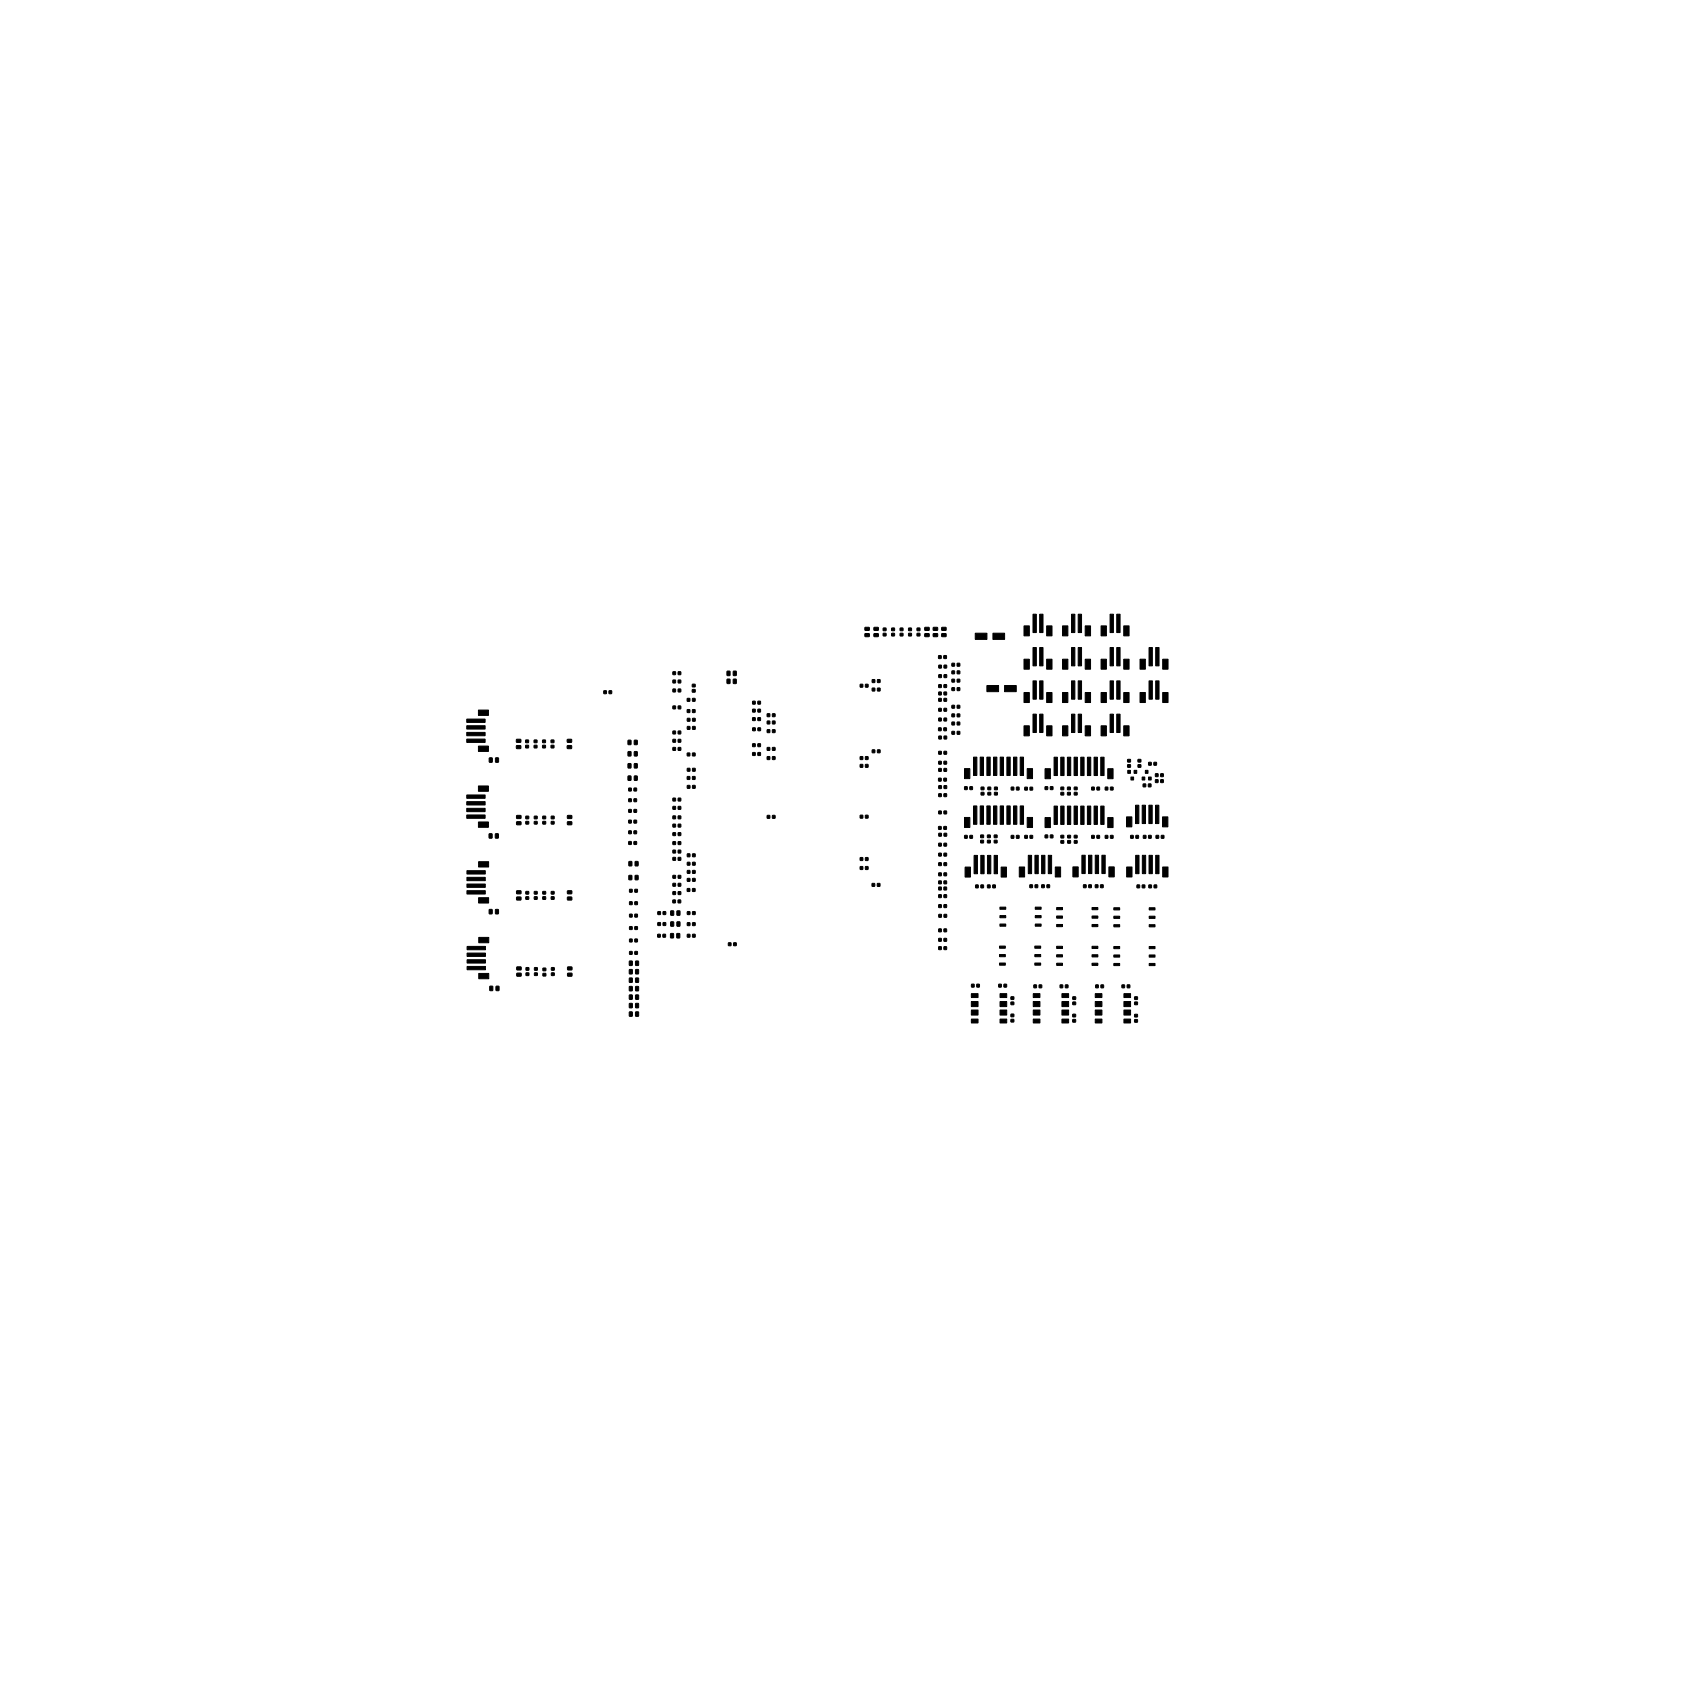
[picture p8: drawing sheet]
<svg xmlns="http://www.w3.org/2000/svg" width="508mm" height="508mm" viewBox="0 0 508 508" stroke-linecap="round" stroke-linejoin="round" font-family="sans-serif">
<g fill="#000" stroke="#000" stroke-width=".3">
<path d="M259.4 188.2l1.2-.1 .1 .8-1.3 .1zM259.4 190h1.2l.1 .8-1.2 .1zM262.1 190h1.2l.1 .8-1.2 .1zM262.1 188.2l1.2-.1 .1 .9h-1.3zM264.9 189.9h.8v.8h-.8zM264.9 188.4l.8-.1v.8h-.8zM267.4 189.9h.8v.8h-.8zM267.4 188.4l.8-.1v.8h-.8zM269.9 189.9h.9v.8h-.9zM269.9 188.4l.9-.1v.8h-.9zM272.5 189.9h.8v.8h-.8zM272.5 188.4l.8-.1v.8h-.8z"/>
<path d="M275 189.9h.8l.1 .8h-.9zM275 188.4l.8-.1 .1 .8h-.9zM277.3 190.1l1.2-.1 .1 .8-1.2 .1zM277.3 188.2l1.2-.1 .1 .9h-1.2zM279.9 190h1.2l.1 .8-1.3 .1zM279.9 188.2l1.2-.1 .1 .9h-1.3zM281.5 196.6h.7v.9h-.7zM281.5 199.5h.8v.8h-.8zM282.4 188.2l1.2-.1 .1 .9h-1.2zM282.4 190.1l1.2-.1 .1 .8-1.2 .1zM283 196.6h.8v.9h-.7zM283.1 199.5h.8v.8h-.8z"/>
<path d="M285.5 198.9h.7v.9h-.7zM287 198.9h.8v.9h-.7zM292.5 189.9h3.5v1.8h-3.5zM297.8 189.9h3.5v1.8h-3.5zM307.1 187.7h1.6v3h-1.6zM307.1 197.7h1.6v3h-1.6zM309.8 184.2h1v5.5h-1zM309.8 194.2h1v5.5h-1zM311.8 184.2h1v5.5h-1zM311.8 194.2h1v5.5h-1zM313.9 187.7h1.6v3h-1.6zM313.9 197.7h1.6v3h-1.6z"/>
<path d="M318.6 187.7h1.6v3h-1.6zM318.6 197.7h1.6v3h-1.6zM321.3 184.2h1v5.5h-1zM321.3 194.2h1v5.5h-1zM323.3 184.2h1v5.5h-1zM323.3 194.2h1v5.5h-1zM325.4 187.7h1.6v3h-1.6zM325.4 197.7h1.6v3h-1.6zM330.2 187.7h1.6v3h-1.6zM330.2 197.7h1.6v3h-1.6zM332.9 184.2h1v5.5h-1zM332.9 194.2h1v5.5h-1z"/>
<path d="M334.9 184.2h1v5.5h-1zM334.9 194.2h1v5.5h-1zM337 187.7h1.6v3h-1.6zM337 197.7h1.6v3h-1.6zM341.9 197.7h1.6v3h-1.6zM344.6 194.2h1v5.5h-1zM346.6 194.2h1v5.5h-1zM348.7 197.7h1.6v3h-1.6zM140 217.6h5.5v1h-5.5zM140 219.6h5.5v1h-5.5zM140 215.6h5.5v1h-5.5zM143.5 212.9h3v1.6h-3z"/>
<path d="M181.1 207.2h.7v.8h-.7zM182.7 207.2h.7v.8h-.8zM201.8 219.2l.8 .1v.8h-.8zM201.8 211.7h.8l-.1 .9-.7-.1zM201.8 204h.8v.8h-.8zM201.8 201.5h.8v.8h-.8zM201.8 206.6h.8l-.1 .9h-.7zM203.4 219.2l.7 .1v.8h-.7zM203.4 211.7h.7v.9l-.7-.1zM203.4 204h.7v.8h-.7zM203.4 201.5h.7v.8h-.7zM203.4 206.6h.7v.9h-.7z"/>
<path d="M206.1 212.8h.8l-.1 .8h-.7zM206.1 209.5h.7v.8h-.7zM206.1 217.9h.8v.8h-.8zM206.1 215.4l.8 .1v.8h-.8zM207.7 212.8h.7v.8h-.7zM207.7 209.5h.7v.8h-.7zM207.7 217.9h.7v.8h-.7zM207.7 215.4l.8 .1-.1 .8h-.7zM207.6 205.2h.8l.1 .7-.9 .1zM207.6 206.8h.8l.1 .7-.9 .1zM218 201.3h.9l-.1 1.3-.8-.1zM218.1 203.7h.8l-.1 1.3-.8-.1z"/>
<path d="M219.9 201.3h.9l-.1 1.3-.8-.1zM219.9 203.7h.9l-.1 1.3-.8-.1zM225.7 215.2h.8v.9l-.8-.1zM225.7 212.7h.8v.8h-.8zM225.7 210.3h.8v.8h-.8zM225.7 218.3h.8v.8h-.8zM227.3 215.2h.7v.9l-.7-.1zM227.3 212.7h.7v.8h-.7zM227.3 210.3h.7v.8h-.7zM227.3 218.3h.8l-.1 .8h-.7zM230.1 218.8h.7v.9l-.7-.1zM230.1 216.3h.7v.8h-.7z"/>
<path d="M230.1 214.1h.7v.8h-.7zM231.7 218.8h.7v.9l-.8-.1zM231.7 216.3h.7v.8h-.8zM231.7 214.1h.7v.8h-.8zM258 205.2h.7v.8h-.7zM259.5 205.2h.8v.8h-.8zM261.6 206.4h.7v.8h-.7zM261.6 203.8h.7v.9h-.7zM263.2 206.4h.7v.8h-.7zM263.2 203.8h.7v.9h-.7zM281.5 218.3h.7v.8h-.7zM281.5 215.4h.8v.8h-.8z"/>
<path d="M281.5 212.5h.8v.8l-.8-.1zM281.5 209.5h.8l-.1 .8h-.7zM281.5 207.6h.8v.8h-.8zM281.5 205.3h.8v.9l-.8-.1zM281.5 202.3h.8v.9h-.8zM283 218.3h.8v.8h-.8zM283.1 215.4h.8l-.1 .8h-.7zM283.1 212.4l.8 .1-.1 .8h-.7zM283.1 209.5h.7v.8h-.7zM283.1 207.6h.8l-.1 .8h-.7zM283.1 205.3h.8l-.1 .9h-.7zM283.1 202.3h.8l-.1 .9h-.7z"/>
<path d="M285.5 203.7h.7v.8h-.7zM285.5 219.3h.7v.9h-.7zM285.5 216.6h.7v.8h-.7zM285.5 214.1h.7v.8h-.7zM285.5 211.5h.7v.9l-.7-.1zM285.5 206.2l.7 .1v.8h-.7zM285.5 201.2h.7v.8h-.7zM287 203.7h.8v.8h-.7zM287.1 219.3h.7v.9h-.8zM287.1 216.6h.7v.8h-.8zM287 214.1h.8v.8h-.7zM287.1 211.5h.7v.9l-.8-.1z"/>
<path d="M287 206.3h.8v.8h-.7zM287 201.2h.8v.8h-.7zM296 205.6h3.5v1.8h-3.5zM301.3 205.6h3.5v1.8h-3.5zM307.1 207.7h1.6v3h-1.6zM307.1 217.7h1.6v3h-1.6zM309.8 204.2h1v5.5h-1zM309.8 214.2h1v5.5h-1zM311.8 204.2h1v5.5h-1zM311.8 214.2h1v5.5h-1zM313.9 207.7h1.6v3h-1.6zM313.9 217.7h1.6v3h-1.6z"/>
<path d="M318.6 207.7h1.6v3h-1.6zM318.6 217.7h1.6v3h-1.6zM321.3 204.2h1v5.5h-1zM321.3 214.2h1v5.5h-1zM323.3 204.2h1v5.5h-1zM323.3 214.2h1v5.5h-1zM325.4 207.7h1.6v3h-1.6zM325.4 217.7h1.6v3h-1.6zM330.2 207.7h1.6v3h-1.6zM330.2 217.7h1.6v3h-1.6zM332.9 204.2h1v5.5h-1zM332.9 214.2h1v5.5h-1z"/>
<path d="M334.9 204.2h1v5.5h-1zM334.9 214.2h1v5.5h-1zM337 207.7h1.6v3h-1.6zM337 217.7h1.6v3h-1.6zM341.9 207.7h1.6v3h-1.6zM344.6 204.2h1v5.5h-1zM346.6 204.2h1v5.5h-1zM348.7 207.7h1.6v3h-1.6zM140 221.6h5.5v1h-5.5zM140 238.4h5.5v1h-5.5zM143.5 223.7h3v1.6h-3zM143.5 235.7h3v1.6h-3z"/>
<path d="M146.8 227.3l.8 .1-.1 1.2-.8-.1zM148.6 227.3l.9 .1-.1 1.2-.8-.1zM154.9 221.7h1.2l.1 .8-1.2 .1zM154.9 223.6h1.2l.1 .8-1.2 .1zM157.7 221.9h.8v.8h-.8zM157.7 223.5h.8v.7l-.8 .1zM160.2 221.9h.8v.8h-.8zM160.2 223.5h.8v.7l-.8 .1zM162.7 221.9h.8l.1 .8h-.9zM162.7 223.5h.8l.1 .7-.9 .1zM165.3 221.9h.8v.8h-.8zM165.3 223.5h.8v.7l-.8 .1z"/>
<path d="M170.1 221.7h1.2l.1 .8-1.2 .1zM170.1 223.6h1.3v.8l-1.2 .1zM188.4 232.7l.8 .1-.1 1.2-.8-.1zM188.4 225.4l.8 .1-.1 1.2-.8-.1zM188.4 222l.8 .1v1.2l-.9-.1zM188.4 229l.8 .1-.1 1.2-.8-.1zM188.6 239.6h.7v.8h-.8zM188.6 236.4h.7v.8h-.7zM190.1 239.6h.8v.8h-.8zM190.1 236.4h.8v.8h-.8zM190.2 232.7l.9 .1-.1 1.2-.8-.1zM190.2 225.4l.9 .1-.1 1.2-.8-.1z"/>
<path d="M190.2 222l.9 .1-.1 1.2-.8-.1zM190.2 229l.9 .1-.1 1.2-.8-.1zM201.8 239.4h.8v.8h-.8zM201.8 221.7l.8 .1v.8h-.8zM201.8 224.2h.8l-.1 .8h-.7zM203.4 239.4h.7v.8h-.7zM203.4 221.7l.7 .1v.8h-.7zM203.4 224.2h.7v.8h-.7zM206.1 232.9h.8l-.1 .8h-.7zM206.1 225.8l.8 .1-.1 .8h-.7zM206.1 235.6h.8v.8h-.8zM206.1 230.4h.8v.8h-.8z"/>
<path d="M207.7 232.9h.7v.8h-.7zM207.7 225.8l.7 .1v.8h-.7zM207.7 235.6h.8l-.1 .8h-.7zM207.7 230.4h.8l-.1 .8h-.7zM225.7 225.7h.8l-.1 .8h-.7zM225.7 223.1h.8v.8h-.8zM227.3 225.7h.7v.8h-.7zM227.3 223.1h.7v.8h-.7zM230.1 226.9h.7v.8h-.7zM230.1 224.2h.7v.8h-.7zM231.7 226.9h.7v.8h-.8zM231.7 224.2h.7v.8h-.8z"/>
<path d="M258 229.3h.7v.8h-.7zM258 226.9h.7v.8h-.7zM259.5 229.3h.8v.8h-.8zM259.5 226.9h.8v.8h-.8zM261.6 224.9h.7v.8h-.7zM263.2 224.9h.7v.8h-.7zM281.5 233.4h.7v.8h-.7zM281.5 238.1h.8v.8h-.8zM281.5 228.3h.8v.8h-.8zM281.5 225.3h.8v.9h-.8zM281.5 230.5h.8v.8h-.8zM281.5 235.6h.8v.9l-.8-.1z"/>
<path d="M281.5 220.8h.8v.8h-.8zM283 233.4h.8v.8h-.8zM283.1 238l.8 .1-.1 .8h-.7zM283.1 228.3h.8l-.1 .8h-.7zM283.1 225.3h.8l-.1 .9h-.7zM283.1 230.5h.8l-.1 .8h-.7zM283.1 235.6h.8l-.1 .9-.7-.1zM283.1 220.8h.8v.8h-.8zM289.2 230.5h1.6v3h-1.6zM289.3 236h.8l-.1 .8-.7-.1zM290.8 236h.8v.8l-.8-.1zM291.9 227h1v5.5h-1z"/>
<path d="M293.9 227h1v5.5h-1zM294.2 237.6h.8l.1 .8h-.9zM294.2 236.1l.8-.1 .1 .8h-.9zM295.9 227h1v5.5h-1zM296.3 237.6h.8v.8h-.8zM296.3 236.1l.8-.1v.8h-.8zM297.9 227h1v5.5h-1zM298.2 237.7l.9-.1v.8h-.8zM298.2 236.1h.9v.7h-.8zM299.9 227h1v5.5h-1zM301.9 227h1v5.5h-1zM303.2 236.1h.8v.8h-.8z"/>
<path d="M303.9 227h1v5.5h-1zM304.8 236.1h.8v.8h-.8zM305.9 227h1v5.5h-1zM307.3 236.1h.8v.8h-.8zM308 230.5h1.6v3h-1.6zM308.9 236.1h.7v.8h-.7zM313.4 230.5h1.6v3h-1.6zM313.4 236h.8v.8l-.8-.1zM315 236h.8l-.1 .8-.7-.1zM316.1 227.1h1v5.5h-1zM318.1 227.1h1v5.5h-1zM318.2 236.1l.8-.1v.8h-.8z"/>
<path d="M318.2 237.6h.8v.8h-.8zM320.1 227.1h1v5.5h-1zM320.1 236.1l.8-.1 .1 .8h-.8zM320.1 237.6h.8l.1 .8h-.8zM322.1 227.1h1v5.5h-1zM322.2 236.1l.8-.1v.8h-.8zM322.2 237.6h.8v.8h-.8zM324.1 227.1h1v5.5h-1zM326.1 227.1h1v5.5h-1zM327.4 236.1h.8l-.1 .8h-.7zM328.1 227.1h1v5.5h-1zM328.9 236.1h.8v.8h-.8z"/>
<path d="M330.1 227.1h1v5.5h-1zM331.4 236.1h.8v.8h-.8zM332.2 230.5h1.6v3h-1.6zM333 236.1h.8v.8h-.8zM338.2 231h.8v.9h-.8zM338.2 227.8l.8-.1v.8h-.8zM338.2 229.3h.8v.8h-.8zM339.1 233h.8v.9h-.8zM340.1 231h.8v.9h-.8zM341.3 227.8l.8-.1v.8h-.8zM341.3 229.3h.8v.8h-.8zM342.5 233h.8v.9h-.8z"/>
<path d="M342.8 235.1h.8v.8h-.8zM343.5 231h.8v.9h-.8zM344.4 235.1h.7v.8h-.7zM344.5 228.6h.7v.9h-.7zM344.4 233h.8v.9h-.8zM346 228.6h.8v.9h-.8zM346.5 232h.8l-.1 .9h-.7zM346.5 233.8h.8l-.1 .9-.7-.1zM348.1 232h.7v.9h-.7zM348.1 233.8h.7v.9l-.7-.1zM140 240.4h5.5v1h-5.5zM140 242.4h5.5v1h-5.5z"/>
<path d="M140 244.4h5.5v1h-5.5zM143.5 246.5h3v1.6h-3zM143.5 258.4h3v1.6h-3zM146.7 250.1h.9l-.1 1.3-.8-.1zM148.6 250.1h.9l-.1 1.3-.9-.1zM154.9 244.6h1.3v.8l-1.2 .1zM154.9 246.5l1.2-.1 .1 .9h-1.2zM157.7 244.8h.8v.7h-.8zM157.7 246.3h.8v.8h-.8zM160.2 244.8h.8l.1 .7h-.8zM160.2 246.3h.9v.8h-.8zM162.8 244.8h.8v.7h-.8z"/>
<path d="M162.8 246.3h.8v.8h-.8zM165.3 244.8h.8l.1 .7h-.9zM165.3 246.3h.8l.1 .8h-.9zM170.2 244.6h1.2l.1 .8-1.3 .1zM170.2 246.5l1.2-.1 .1 .9h-1.3zM188.6 252.4h.7v.8h-.8zM188.6 249.2h.7v.8h-.7zM188.6 246h.7v.8h-.8zM188.6 242.8h.7v.8h-.8zM188.6 258.4h.9l-.1 1.3-.8-.1zM190.1 252.4h.8v.8h-.8zM190.1 249.2h.8v.8h-.8z"/>
<path d="M190.1 246h.8v.8h-.8zM190.1 242.8h.8v.8h-.8zM190.5 258.4h.9l-.1 1.3-.8-.1zM201.8 257.1l.8 .1-.1 .8h-.7zM201.8 255h.8l-.1 .8h-.7zM201.8 252.4h.8l-.1 .9-.7-.1zM201.8 249.7h.8v.9h-.8zM201.8 247.2h.8v.8h-.8zM201.8 244.7h.8v.8h-.8zM201.8 241.9h.8v.8h-.8zM203.4 257.1l.7 .1v.8h-.7zM203.4 255h.7v.8h-.7z"/>
<path d="M203.4 252.4h.7v.9l-.7-.1zM203.4 249.7h.7v.9h-.7zM203.4 247.2h.7v.8h-.7zM203.4 244.7h.7v.8h-.7zM203.4 241.9h.7v.8h-.7zM206.1 258.6h.8v.8h-.8zM206.1 256.1h.8v.8h-.8zM207.7 258.6h.8l-.1 .8h-.7zM207.7 256.1h.8l-.1 .8h-.7zM230.1 244.5h.7v.9h-.7zM231.7 244.5h.7v.9h-.8zM258 257.2h.7v.8h-.7z"/>
<path d="M258 244.5h.7v.8h-.7zM258 259.9h.7v.8h-.7zM259.5 257.2h.8v.8h-.8zM259.5 244.5h.8v.8h-.8zM259.5 259.9h.8v.8h-.8zM281.5 247.9h.7v.8h-.7zM281.5 258.7h.8l-.1 .9-.7-.1zM281.5 255.9h.8l-.1 .8h-.7zM281.5 252.9h.8l-.1 .8h-.7zM281.5 243.2h.8l-.1 .9-.7-.1zM281.5 249.9h.8v.8h-.8zM283 247.9h.8v.8h-.8z"/>
<path d="M283.1 258.7h.8l-.1 .9h-.7zM283.1 255.9h.8l-.1 .8h-.7zM283.1 252.9h.7v.8h-.7zM283.1 243.2h.7v.9l-.7-.1zM283.1 249.9h.8v.8h-.8zM289.2 245.1h1.6v3h-1.6zM289.3 250.6h.8l-.1 .8-.7-.1zM290.8 250.6h.8v.8l-.8-.1zM291.9 241.7h1v5.5h-1zM292.1 256.5h1v5.5h-1zM293.9 241.7h1v5.5h-1zM294.1 250.4h.8v.8h-.8z"/>
<path d="M294.1 252h.8v.7l-.8 .1zM294.1 256.5h1v5.5h-1zM295.9 241.7h1v5.5h-1zM296.1 252h.8l.1 .7-.9 .1zM296.1 250.4h.8l.1 .8h-.9zM296.1 256.5h1v5.5h-1zM297.9 241.7h1v5.5h-1zM298.2 252h.8v.7l-.8 .1zM298.2 250.4h.8v.8h-.8zM298.1 256.5h1v5.5h-1zM299.9 241.7h1v5.5h-1zM301.9 241.7h1v5.5h-1z"/>
<path d="M303.3 250.5l.7 .1v.8l-.8-.1zM303.9 241.7h1v5.5h-1zM304.8 250.6h.8v.8l-.8-.1zM305.9 241.7h1v5.5h-1zM305.7 260h1.6v3h-1.6zM307.3 250.6h.8v.8l-.8-.1zM308 245.1h1.6v3h-1.6zM308.4 256.5h1v5.5h-1zM308.9 250.6h.8l-.1 .8-.7-.1zM310.4 256.5h1v5.5h-1zM312.4 256.5h1v5.5h-1zM313.4 245.2h1.6v3h-1.6z"/>
<path d="M313.4 250.4h.8v.8h-.8zM314.4 256.5h1v5.5h-1zM315 250.4h.8l-.1 .8h-.7zM316.1 241.7h1v5.5h-1zM316.5 260h1.6v3h-1.6zM318.1 241.7h1v5.5h-1zM318.2 252.1h.8v.7h-.8zM318.2 250.5h.8v.7l-.8 .1zM320.1 241.7h1v5.5h-1zM320.2 252.1h.8v.7h-.8zM320.2 250.5h.8v.7l-.8 .1zM322.1 241.7h1v5.5h-1z"/>
<path d="M322.2 252.1h.8v.7l-.8 .1zM322.2 250.5h.8v.8h-.8zM321.7 260h1.6v3h-1.6zM324.1 241.7h1v5.5h-1zM324.4 256.5h1v5.5h-1zM326.1 241.7h1v5.5h-1zM326.4 256.5h1v5.5h-1zM327.4 250.6h.8l-.1 .8-.7-.1zM328.1 241.7h1v5.5h-1zM328.4 256.5h1v5.5h-1zM328.9 250.6h.8v.8l-.8-.1zM330.1 241.7h1v5.5h-1z"/>
<path d="M330.4 256.5h1v5.5h-1zM331.5 250.5l.7 .1v.8l-.8-.1zM332.2 245.2h1.6v3h-1.6zM333 250.5l.8 .1v.8l-.8-.1zM332.5 260h1.6v3h-1.6zM337.8 245h1.6v3h-1.6zM337.9 260h1.6v3h-1.6zM339.1 250.6h.7v.8l-.7-.1zM340.6 250.6h.8v.8l-.8-.1zM340.5 241.5h1v5.5h-1zM340.6 256.5h1v5.5h-1zM342.9 250.5l.7 .1v.8l-.7-.1z"/>
<path d="M342.5 241.5h1v5.5h-1zM342.6 256.5h1v5.5h-1zM344.5 250.5l.7 .1v.8l-.8-.1zM344.5 241.5h1v5.5h-1zM344.6 256.5h1v5.5h-1zM346.7 250.5l.8 .1-.1 .8-.7-.1zM346.5 241.5h1v5.5h-1zM346.6 256.5h1v5.5h-1zM348.3 250.6h.7v.8l-.7-.1zM348.6 245h1.6v3h-1.6zM348.7 260h1.6v3h-1.6zM140 263.1h5.5v1h-5.5z"/>
<path d="M140 265.1h5.5v1h-5.5zM140 261.1h5.5v1h-5.5zM140 267.1h5.5v1h-5.5zM143.5 269.2h3v1.6h-3zM146.7 272.8h.9l-.1 1.3-.8-.1zM148.6 272.8h.9l-.1 1.3-.8-.1zM154.9 267.2l1.2-.1 .1 .8-1.2 .1zM154.9 269h1.2l.1 .8-1.2 .1zM157.7 268.9h.8v.8h-.8zM157.7 267.4l.8-.1v.8h-.8zM160.2 267.4l.8-.1 .1 .8h-.8zM160.2 268.9h.8l.1 .8h-.8z"/>
<path d="M162.8 267.4l.8-.1v.8h-.8zM162.8 268.9h.8v.8h-.8zM165.3 267.4l.8-.1 .1 .8h-.9zM165.3 268.9h.8l.1 .8h-.9zM170.2 267.2l1.2-.1 .1 .8-1.3 .1zM170.2 269h1.2l.1 .8-1.3 .1zM188.6 262.5l.9 .1-.1 1.2h-.8zM188.8 277.9h.8l-.1 .8h-.7zM188.8 274.2h.8l-.1 .8h-.7zM188.8 270.4l.8 .1-.1 .8-.7-.1zM188.8 266.7h.8l-.1 .8h-.7zM190.4 277.9h.7v.8h-.7z"/>
<path d="M190.4 274.2h.7v.8h-.7zM190.4 270.4l.7 .1v.8h-.7zM190.4 266.7h.7v.8h-.7zM190.5 262.5l.9 .1-.1 1.2h-.8zM197.3 276.7h.7v.8h-.7zM197.3 273.4h.8l-.1 .8h-.7zM198.9 276.7h.7v.8h-.7zM198.9 273.4h.7v.8h-.8zM201.1 280h.9l-.1 1.3-.8-.1zM201.2 276.5h.8v1.3l-.9-.1zM201.2 273.2h.8v1.3l-.9-.1zM201.8 269.9h.7v.8h-.7z"/>
<path d="M201.8 267.4h.8l-.1 .8h-.7zM201.8 264.9h.8l-.1 .9-.7-.1zM201.8 262.5h.8l-.1 .9-.7-.1zM203 280h.8v1.3l-.8-.1zM203 276.5h.9l-.1 1.3-.8-.1zM203 273.2h.9l-.1 1.3-.8-.1zM203.4 269.9h.7v.8h-.8zM203.4 267.4h.7v.8h-.7zM203.4 264.9h.7v.9l-.7-.1zM203.4 262.5h.7v.9h-.7zM206.1 266.5h.8l-.1 .8h-.7zM206.1 276.7h.8v.9l-.8-.1z"/>
<path d="M206.1 273.4h.8v.8h-.8zM206.1 261.1h.8v.8h-.8zM206.1 263.4l.8 .1v.8l-.8-.1zM207.7 266.5h.7v.8h-.7zM207.7 276.7h.8l-.1 .9-.7-.1zM207.7 273.4h.8l-.1 .8h-.7zM207.7 261.1h.8l-.1 .8h-.7zM207.7 263.4l.8 .1-.1 .8-.7-.1zM261.5 265h.8v.8h-.8zM263.1 265h.8l-.1 .8h-.7zM281.5 278.6h.8l-.1 .8h-.7zM281.5 271.3h.8l-.1 .8h-.7z"/>
<path d="M281.5 268.3h.8l-.1 .9-.7-.1zM281.5 266l.8 .1-.1 .8-.7-.1zM281.5 264.2h.8l-.1 .8h-.7zM281.5 261.8h.8l-.1 .8h-.7zM281.5 274.2h.8v.9l-.8-.1zM283.1 278.6h.8l-.1 .8h-.7zM283.1 271.3h.8l-.1 .8h-.7zM283.1 268.3h.8l-.1 .9-.7-.1zM283.1 266l.8 .1-.1 .8h-.7zM283.1 264.2h.8l-.1 .8h-.7zM283.1 261.8h.8l-.1 .8h-.7zM283.1 274.2h.8l-.1 .9-.7-.1z"/>
<path d="M289.4 260h1.6v3h-1.6zM292.6 265.4h.8l-.1 .8h-.7zM294.2 265.4h.7v.8h-.8zM296.1 265.4h.8v.8h-.8zM297.7 265.4h.8v.8h-.8zM299.9 272h1.7v.7h-1.7zM299.9 274.6h1.7v.6h-1.7zM299.9 277.1h1.7v.7h-1.7zM300.2 260h1.6v3h-1.6zM308.8 265.3l.8 .1v.8h-.8zM310.4 265.3l.8 .1v.8h-.8zM310.5 272h1.7v.7h-1.7z"/>
<path d="M310.5 274.6h1.7v.6h-1.7zM310.5 277.1h1.7v.7h-1.7zM312.4 265.3l.8 .1-.1 .8h-.7zM314 265.3l.7 .1v.8h-.7zM316.9 277.2h1.7v.7h-1.7zM316.9 274.7h1.7v.6h-1.7zM316.9 272.2h1.7v.6h-1.7zM324.9 265.3l.8 .1v.8h-.8zM326.5 265.3l.8 .1-.1 .8h-.7zM328.5 265.3l.7 .1v.8h-.7zM327.5 277.2h1.7v.7h-1.7zM327.5 274.7h1.7v.6h-1.7z"/>
<path d="M327.5 272.2h1.7v.6h-1.7zM330.1 265.3l.7 .1v.8h-.8zM334 272.2h1.8v.7h-1.8zM334 274.8h1.8v.6h-1.8zM334 277.3h1.8v.6h-1.8zM341 265.4h.7v.8h-.7zM342.6 265.4h.7v.8h-.8zM344.5 265.4h.8v.8h-.8zM344.6 272.2h1.8v.7h-1.8zM344.6 274.8h1.8v.6h-1.8zM344.6 277.3h1.8v.6h-1.8zM346.1 265.4h.8l-.1 .8h-.7z"/>
<path d="M140.1 285.8h5.5v1h-5.5zM140.1 287.8h5.5v1h-5.5zM140.1 283.8h5.5v1h-5.5zM140.1 289.8h5.5v1h-5.5zM143.6 281.1h3v1.6h-3zM143.6 291.9h3v1.6h-3zM146.9 295.8h.9l-.1 1.3-.8-.1zM148.8 295.8h.8v1.3l-.8-.1zM155 290h1.2l.1 .8-1.3 .1zM155 291.9l1.2-.1 .1 .9h-1.3zM157.8 290.2h.8v.7h-.8zM157.8 291.8h.8v.7h-.8z"/>
<path d="M160.3 290.2h.8v.7h-.8zM160.3 291.8h.8v.7h-.8zM162.8 291.9h.8l.1 .7-.8 .1zM162.8 290.3h.8l.1 .8h-.8zM165.4 290.2h.8v.7h-.8zM165.4 291.8h.8v.7h-.8zM170.2 290h1.3v.8l-1.2 .1zM170.2 291.9l1.3-.1v.9h-1.2zM188.8 285.4h.8l-.1 .8h-.7zM188.8 281.6h.8l-.1 .9-.7-.1zM188.8 290.8h.8l-.1 1.3-.8-.1zM188.8 295.9h.8l-.1 1.2h-.8z"/>
<path d="M188.8 288.2l.8 .1-.1 1.2h-.8zM188.8 293.3l.8 .1-.1 1.2-.8-.1zM188.8 298.4h.8l-.1 1.3-.8-.1zM190.4 285.4h.7v.8h-.7zM190.4 281.6h.7v.9l-.7-.1zM190.6 290.8h.9l-.1 1.3-.8-.1zM190.6 295.9h.9l-.1 1.2h-.8zM190.6 288.2l.9 .1-.1 1.2h-.8zM190.6 293.3l.9 .1-.1 1.2-.8-.1zM190.6 298.4h.9l-.1 1.3-.8-.1zM197.2 280.2h.8v.8h-.8zM198.8 280.2h.8l-.1 .8h-.7z"/>
<path d="M206.1 280.2h.8v.8h-.8zM207.7 280.2h.8l-.1 .8h-.7zM218.4 282.7l.8 .1v.8h-.8zM220 282.7l.8 .1v.8h-.8zM281.5 283.9h.8l-.1 .9-.7-.1zM281.5 281.4h.8l-.1 .9-.7-.1zM283.1 283.9h.8l-.1 .9-.7-.1zM283.1 281.4h.8l-.1 .9-.7-.1zM291.4 295.2h.7v.8h-.8zM291.3 298h2v1.1h-2zM292.9 295.2h.8v.8h-.8zM299.5 295.2h.8l-.1 .8h-.7z"/>
<path d="M299.7 288.8h1.8v.6h-1.8zM299.7 286.3h1.8v.6h-1.8zM299.7 283.7h1.8v.7h-1.8zM301.1 295.2h.7v.8h-.7zM299.9 298h2v1.1h-2zM303.2 298.9h.8v.8h-.8zM310.1 295.4h.7v.8h-.8zM309.9 298h2v1.1h-2zM310.3 288.8h1.8v.6h-1.8zM310.3 286.3h1.8v.6h-1.8zM310.3 283.7h1.8v.7h-1.8zM311.6 295.4h.8v.8h-.8z"/>
<path d="M317.9 295.4h.8v.8h-.8zM316.9 283.8h1.7v.6h-1.7zM316.9 286.3h1.7v.7h-1.7zM316.9 288.9h1.7v.6h-1.7zM319.5 295.4h.8l-.1 .8h-.7zM318.5 298h2v1.1h-2zM321.7 298.9h.8l.1 .8h-.9zM328.6 295.4h.8l-.1 .8h-.7zM327.5 283.8h1.7v.6h-1.7zM327.5 286.3h1.7v.7h-1.7zM327.5 288.9h1.7v.6h-1.7zM328.4 298h2v1.1h-2z"/>
<path d="M330.2 295.4h.7v.8h-.7zM334 288.9h1.8v.7h-1.8zM334 286.4h1.8v.6h-1.8zM334 283.8h1.8v.7h-1.8zM336.5 295.4h.7v.8h-.7zM338 295.4h.8v.8h-.8zM337 298h2v1.1h-2zM340.3 298.9h.8v.8h-.8zM344.6 288.9h1.8v.7h-1.8zM344.6 286.4h1.8v.6h-1.8zM344.6 283.8h1.8v.7h-1.8zM188.8 300.9l.8 .1-.1 1.2h-.8z"/>
<path d="M188.8 303.5h.8l-.1 1.3-.8-.1zM190.6 300.9l.9 .1-.1 1.2h-.8zM190.6 303.5h.9l-.1 1.3-.8-.1zM291.3 305.6h2v1.2h-2zM291.3 302.9h2v1.5h-2zM291.3 300.3h2v1.6h-2zM299.9 300.3h2v1.6h-2zM299.9 302.9h2v1.5h-2zM299.9 305.6h2v1.2h-2zM303.2 300.5h.8v.7l-.8 .1zM303.2 304.1h.8v.8h-.8zM303.2 305.7h.8v.7l-.8 .1z"/>
<path d="M309.9 305.6h2v1.2h-2zM309.9 302.9h2v1.5h-2zM309.9 300.3h2v1.6h-2zM318.5 300.3h2v1.6h-2zM318.5 302.9h2v1.5h-2zM318.5 305.6h2v1.2h-2zM321.7 304.2h.8v.7h-.8zM321.7 305.7h.8v.8h-.8zM321.7 300.5h.8l.1 .7-.9 .1zM328.4 305.6h2v1.2h-2zM328.4 302.9h2v1.5h-2zM328.4 300.3h2v1.6h-2z"/>
<path d="M337 300.3h2v1.6h-2zM337 302.9h2v1.5h-2zM337 305.6h2v1.2h-2zM340.3 300.5h.8v.7l-.8 .1zM340.3 304.2h.8v.7h-.8zM340.3 305.8h.8v.7h-.8z"/>
</g>
</svg>
